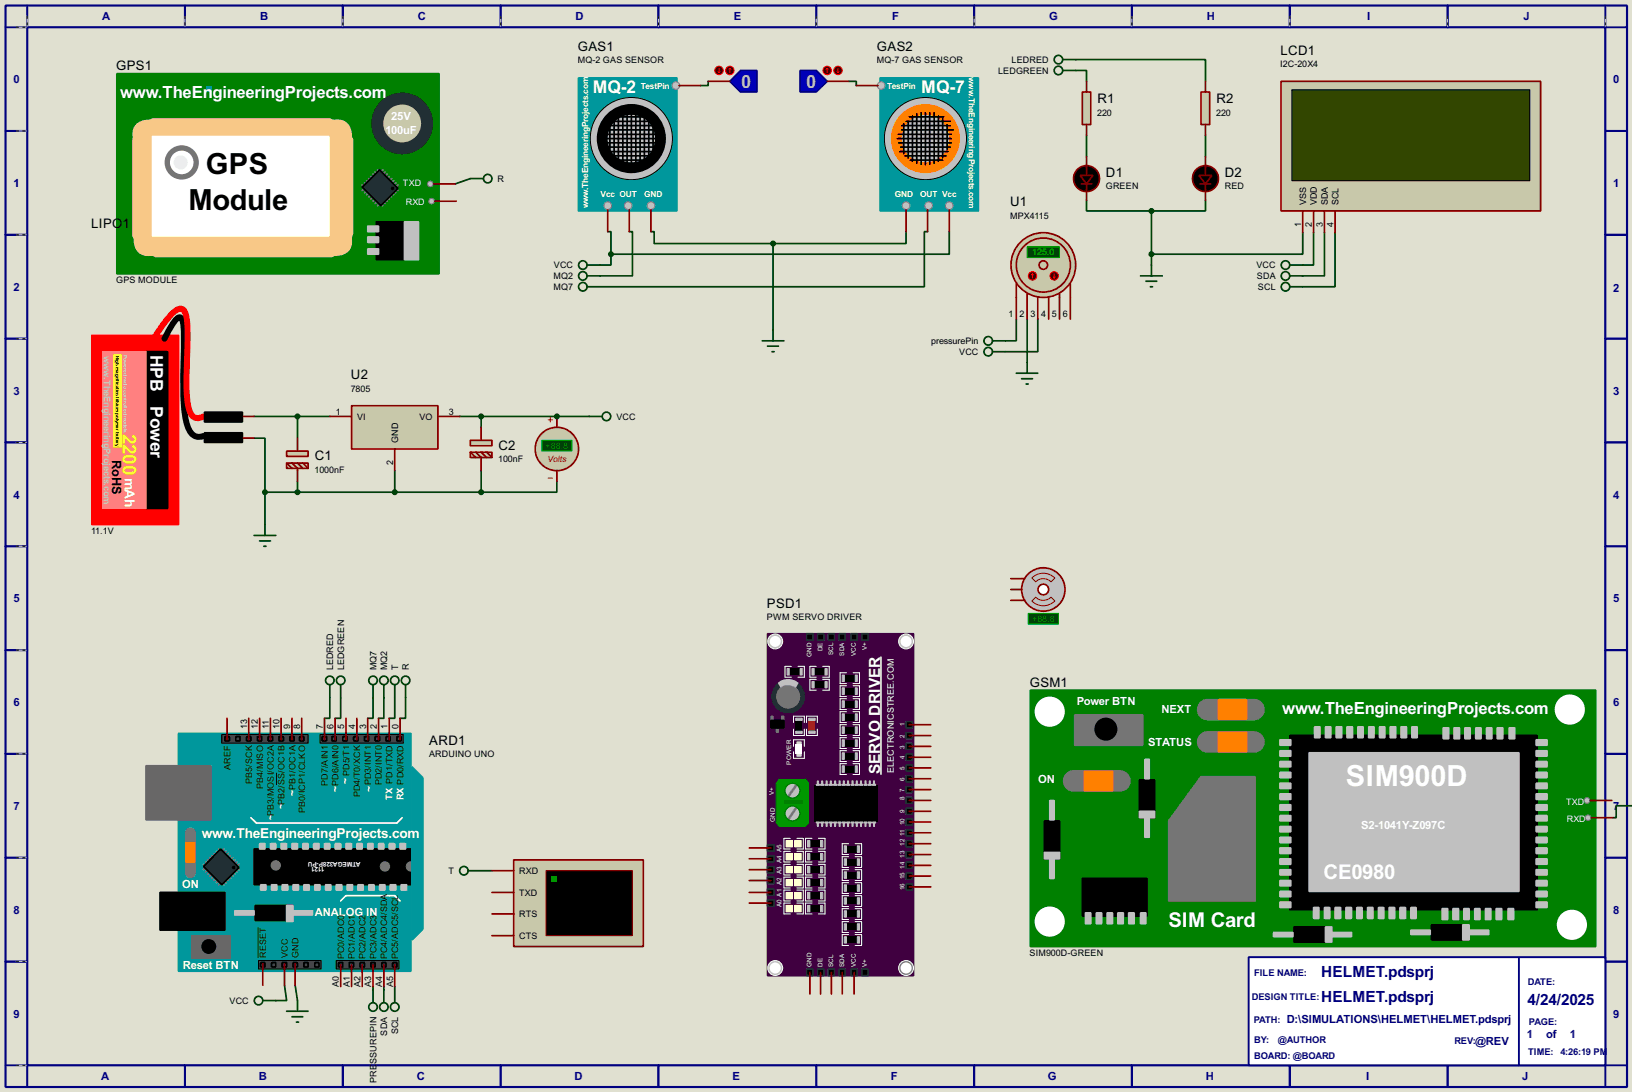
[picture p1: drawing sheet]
<svg xmlns="http://www.w3.org/2000/svg" width="383mm" height="256mm" viewBox="0 0 383 256" stroke-linecap="round" stroke-linejoin="round" font-family="sans-serif">
<defs><g id="words">
<g font-size="7.7">
<text x="48.4" y="40.8">GPS</text>
<text x="44.3" y="49.4">Module</text>
</g>
<text font-size="7.7" fill="#fff" x="316.2" y="184.6">SIM900D</text>
<g font-size="5.4" fill="#fff">
<text x="311" y="206.5">CE0980</text>
<text x="274.5" y="217.7">SIM Card</text>
</g>
<text font-size="5" fill="#ff0" x="28.9" y="101.9" transform="rotate(90 28.9 101.9)">2200</text>
<g font-size="4.8" fill="#c0c0c0">
<text x="174.2" y="20.7">0</text>
<text x="189.4" y="20.7">0</text>
</g>
<g font-size="4.6" fill="#fff">
<text x="139.3" y="21.9">MQ-2</text>
<text x="216.5" y="21.9">MQ-7</text>
<text x="35.4" y="83.3" transform="rotate(90 35.4 83.3)">HPB</text>
<text x="35.4" y="95.4" transform="rotate(90 35.4 95.4)">Power</text>
</g>
<g font-size="4.4" fill="#fff">
<text x="28.3" y="23">www.TheEngineeringProjects.com</text>
<text x="301.3" y="167.8">www.TheEngineeringProjects.com</text>
</g>
<text font-size="4.1" fill="#fff" x="206.9" y="181.9" transform="rotate(-90 206.9 181.9)">SERVO DRIVER</text>
<g font-size="4.1" fill="#000080">
<text x="310.5" y="229.5">HELMET.pdsprj</text>
<text x="310.5" y="235.4">HELMET.pdsprj</text>
<text x="359" y="236.1">4/24/2025</text>
</g>
<g font-size="3.6" fill="#fff">
<text x="29.4" y="112.2" transform="rotate(90 29.4 112.2)">mAh</text>
<text x="47.4" y="196.8">www.TheEngineeringProjects.com</text>
</g>
<g font-size="3.5">
<text x="135.8" y="12">GAS1</text>
<text x="206.1" y="12">GAS2</text>
<text x="27.3" y="16.5">GPS1</text>
<text x="300.9" y="12.9">LCD1</text>
<text x="257.9" y="24.3">R1</text>
<text x="285.8" y="24.3">R2</text>
<text x="259.9" y="41.6">D1</text>
<text x="287.8" y="41.6">D2</text>
<text x="21.5" y="53.6">LIPO1</text>
<text x="237.4" y="48.5">U1</text>
<text x="82.5" y="89.1">U2</text>
<text x="117.1" y="105.6">C2</text>
<text x="74" y="108.2">C1</text>
<text x="180.2" y="142.7">PSD1</text>
<text x="242" y="161.3">GSM1</text>
<text x="100.9" y="175">ARD1</text>
</g>
<text font-size="3.4" x="26.4" y="108" transform="rotate(90 26.4 108)">RoHS</text>
<g font-size="3" fill="#000080">
<text x="24" y="4.6">A</text>
<text x="61.1" y="4.6">B</text>
<text x="98.2" y="4.6">C</text>
<text x="135.2" y="4.6">D</text>
<text x="172.4" y="4.6">E</text>
<text x="209.6" y="4.6">F</text>
<text x="246.5" y="4.6">G</text>
<text x="283.6" y="4.6">H</text>
<text x="321.2" y="4.6">I</text>
<text x="358" y="4.6">J</text>
<text x="3.2" y="19.5">0</text>
<text x="379.1" y="19.5">0</text>
<text x="3.2" y="44">1</text>
<text x="379.1" y="44">1</text>
<text x="3.2" y="68.4">2</text>
<text x="379.1" y="68.6">2</text>
<text x="3.2" y="92.7">3</text>
<text x="379.1" y="92.7">3</text>
<text x="3.2" y="117.1">4</text>
<text x="379.1" y="117.1">4</text>
<text x="3.2" y="141.5">5</text>
<text x="379.1" y="141.5">5</text>
<text x="3.2" y="165.9">6</text>
<text x="379.1" y="165.9">6</text>
<text x="3.2" y="190.3">7</text>
<text x="379.1" y="190.3">7</text>
<text x="3.2" y="214.7">8</text>
<text x="379.1" y="214.7">8</text>
<text x="3.2" y="239.1">9</text>
<text x="379.1" y="239.1">9</text>
<text x="302.3" y="240.4">D:\SIMULATIONS\HELMET\HELMET.pdsprj</text>
<text x="346.7" y="245.5">@REV</text>
<text x="358.8" y="243.9">1</text>
<text x="363.3" y="243.9">of</text>
<text x="368.9" y="243.9">1</text>
<text x="23.8" y="253.8">A</text>
<text x="60.8" y="253.8">B</text>
<text x="97.9" y="253.8">C</text>
<text x="135" y="253.8">D</text>
<text x="172.1" y="253.8">E</text>
<text x="209.3" y="253.8">F</text>
<text x="246.2" y="253.8">G</text>
<text x="283.3" y="253.8">H</text>
<text x="321" y="253.8">I</text>
<text x="357.7" y="253.8">J</text>
</g>
<g font-size="3" fill="#fff">
<text x="92" y="28.2">25V</text>
<text x="90.6" y="31.5">100uF</text>
<text x="253" y="165.6">Power BTN</text>
<text x="272.9" y="167.4">NEXT</text>
<text x="269.8" y="175.3">STATUS</text>
<text x="243.9" y="183.9">ON</text>
<text x="319.8" y="194.6">S2-1041Y-Z097C</text>
<text x="42.8" y="208.6">ON</text>
<text x="74" y="215.2">ANALOG IN</text>
<text x="43" y="227.6">Reset BTN</text>
</g>
<g font-size="2.7" fill="#fff">
<text x="79.6" y="185.9" transform="rotate(-90 79.6 185.9)">~</text>
<text x="81.9" y="184.1" transform="rotate(-90 81.9 184.1)">~</text>
<text x="87.5" y="185.9" transform="rotate(-90 87.5 185.9)">~</text>
<text x="66.9" y="190" transform="rotate(-90 66.9 190)">~</text>
<text x="69.5" y="186.9" transform="rotate(-90 69.5 186.9)">~</text>
<text x="64.4" y="192.5" transform="rotate(-90 64.4 192.5)">~</text>
</g>
<g font-size="2.5" fill="#c0c0c0">
<text x="24.4" y="83.7" transform="rotate(90 24.4 83.7)">w</text>
<text x="24.4" y="88.5" transform="rotate(90 24.4 88.5)">.TheEngineeringProjects.com</text>
</g>
<g font-size="2.5" fill="#fff">
<text x="92.3" y="187.8" transform="rotate(-90 92.3 187.8)">TX PD1/TXD</text>
<text x="94.8" y="187.9" transform="rotate(-90 94.8 187.9)">RX PD0/RXD</text>
</g>
<g font-size="2.5" fill="#000080">
<text x="294.7" y="229.3">FILE NAME:</text>
<text x="359" y="231.3">DATE:</text>
<text x="294.1" y="234.9">DESIGN TITLE:</text>
<text x="294.6" y="240.2">PATH:</text>
<text x="294.7" y="245">BY:</text>
<text x="300.3" y="245">@AUTHOR</text>
<text x="341.7" y="245.3">REV:</text>
<text x="359.2" y="240.7">PAGE:</text>
<text x="294.7" y="248.7">BOARD: @BOARD</text>
<text x="359" y="247.8">TIME: 4:26:19 PM</text>
</g>
<g font-size="2.4">
<text x="135.7" y="14.9">MQ-2 GAS SENSOR</text>
<text x="206" y="14.9">MQ-7 GAS SENSOR</text>
<text x="234.5" y="17.3">LEDGREEN</text>
<text x="237.7" y="14.8">LEDRED</text>
<text x="300.8" y="15.8">I2C-20X4</text>
<text x="257.8" y="27.2">220</text>
<text x="285.8" y="27.2">220</text>
<text x="116.9" y="42.7">R</text>
<text x="259.8" y="44.5">GREEN</text>
<text x="287.8" y="44.5">RED</text>
<text x="237.3" y="51.4">MPX4115</text>
<text x="305.7" y="53.3" transform="rotate(-90 305.7 53.3)">1</text>
<text x="306.9" y="48.3" transform="rotate(-90 306.9 48.3)">VSS</text>
<text x="308.3" y="53.3" transform="rotate(-90 308.3 53.3)">2</text>
<text x="309.5" y="48.3" transform="rotate(-90 309.5 48.3)">VDD</text>
<text x="310.8" y="53.2" transform="rotate(-90 310.8 53.2)">3</text>
<text x="312" y="48.3" transform="rotate(-90 312 48.3)">SDA</text>
<text x="313.3" y="53.3" transform="rotate(-90 313.3 53.3)">4</text>
<text x="314.5" y="48.3" transform="rotate(-90 314.5 48.3)">SCL</text>
<text x="130" y="65.6">MQ2</text>
<text x="130.1" y="63.1">VCC</text>
<text x="295.2" y="63.1">VCC</text>
<text x="295.3" y="65.6">SDA</text>
<text x="27.3" y="66.5">GPS MODULE</text>
<text x="130" y="68.1">MQ7</text>
<text x="295.6" y="68.1">SCL</text>
<text x="237" y="74.4">1</text>
<text x="239.6" y="74.4">2</text>
<text x="242.1" y="74.4">3</text>
<text x="244.7" y="74.4">4</text>
<text x="247.2" y="74.4">5</text>
<text x="249.7" y="74.4">6</text>
<text x="218.8" y="80.8">pressurePin</text>
<text x="225.4" y="83.4">VCC</text>
<text x="82.4" y="92">7805</text>
<text x="78.9" y="97.4">1</text>
<text x="83.9" y="98.6">VI</text>
<text x="98.5" y="98.6">VO</text>
<text x="105.5" y="97.4">3</text>
<text x="144.8" y="98.6">VCC</text>
<text x="93.6" y="104.1" transform="rotate(-90 93.6 104.1)">GND</text>
<text x="73.9" y="111.1">1000nF</text>
<text x="92.4" y="109.2" transform="rotate(-90 92.4 109.2)">2</text>
<text x="117.1" y="108.5">100nF</text>
<text x="21.4" y="125.4">11.1V</text>
<text x="180.2" y="145.6">PWM SERVO DRIVER</text>
<text x="78.3" y="157.5" transform="rotate(-90 78.3 157.5)">LEDRED</text>
<text x="80.9" y="157.5" transform="rotate(-90 80.9 157.5)">LEDGREEN</text>
<text x="88.5" y="157.5" transform="rotate(-90 88.5 157.5)">MQ7</text>
<text x="91" y="157.5" transform="rotate(-90 91 157.5)">MQ2</text>
<text x="93.6" y="157.5" transform="rotate(-90 93.6 157.5)">T</text>
<text x="96.1" y="157.5" transform="rotate(-90 96.1 157.5)">R</text>
<text x="58.1" y="171.3" transform="rotate(-90 58.1 171.3)">13</text>
<text x="60.6" y="171.3" transform="rotate(-90 60.6 171.3)">12</text>
<text x="63.2" y="171.3" transform="rotate(-90 63.2 171.3)">11</text>
<text x="65.7" y="171.3" transform="rotate(-90 65.7 171.3)">10</text>
<text x="68.2" y="171.3" transform="rotate(-90 68.2 171.3)">9</text>
<text x="70.5" y="171.3" transform="rotate(-90 70.5 171.3)">8</text>
<text x="75.9" y="171.3" transform="rotate(-90 75.9 171.3)">7</text>
<text x="78.4" y="171.3" transform="rotate(-90 78.4 171.3)">6</text>
<text x="80.9" y="171.3" transform="rotate(-90 80.9 171.3)">5</text>
<text x="83.5" y="171.3" transform="rotate(-90 83.5 171.3)">4</text>
<text x="86" y="171.3" transform="rotate(-90 86 171.3)">3</text>
<text x="88.6" y="171.3" transform="rotate(-90 88.6 171.3)">2</text>
<text x="91.1" y="171.3" transform="rotate(-90 91.1 171.3)">1</text>
<text x="93.6" y="171.3" transform="rotate(-90 93.6 171.3)">0</text>
<text x="100.8" y="177.9">ARDUINO UNO</text>
<text x="54.2" y="180.8" transform="rotate(-90 54.2 180.8)">AREF</text>
<text x="59.2" y="184.1" transform="rotate(-90 59.2 184.1)">PB5/SCK</text>
<text x="61.8" y="185.3" transform="rotate(-90 61.8 185.3)">PB4/MISO</text>
<text x="69.4" y="185.5" transform="rotate(-90 69.4 185.5)">PB1/OC1A</text>
<text x="77.1" y="184.6" transform="rotate(-90 77.1 184.6)">PD7/AIN1</text>
<text x="79.6" y="184.6" transform="rotate(-90 79.6 184.6)">PD6/AIN0</text>
<text x="82.1" y="182.3" transform="rotate(-90 82.1 182.3)">PD5/T1</text>
<text x="87.2" y="184.5" transform="rotate(-90 87.2 184.5)">PD3/INT1</text>
<text x="89.7" y="184.5" transform="rotate(-90 89.7 184.5)">PD2/INT0</text>
<text x="64.4" y="191.7" transform="rotate(-90 64.4 191.7)">PB3/MOSI/OC2A</text>
<text x="66.9" y="189" transform="rotate(-90 66.9 189)">PB2/SS/OC1B</text>
<text x="71.7" y="191" transform="rotate(-90 71.7 191)">PB0/ICP1/CLKO</text>
<text x="84.7" y="187.3" transform="rotate(-90 84.7 187.3)">PD4/T0/XCK</text>
<text x="105.4" y="205.3">T</text>
<text x="122" y="205.3">RXD</text>
<text x="122" y="215.5">RTS</text>
<text x="122" y="210.4">TXD</text>
<text x="122" y="220.6">CTS</text>
<text x="62.5" y="225" transform="rotate(-90 62.5 225)">RESET</text>
<text x="67.6" y="225" transform="rotate(-90 67.6 225)">VCC</text>
<text x="70.1" y="225" transform="rotate(-90 70.1 225)">GND</text>
<text x="80.8" y="225.3" transform="rotate(-90 80.8 225.3)">PC0/ADC0</text>
<text x="83.4" y="225.3" transform="rotate(-90 83.4 225.3)">PC1/ADC1</text>
<text x="85.9" y="225.3" transform="rotate(-90 85.9 225.3)">PC2/ADC2</text>
<text x="88.4" y="225.3" transform="rotate(-90 88.4 225.3)">PC3/ADC3</text>
<text x="91" y="225.3" transform="rotate(-90 91 225.3)">PC4/ADC4/SDA</text>
<text x="93.5" y="225.3" transform="rotate(-90 93.5 225.3)">PC5/ADC5/SCL</text>
<text x="241.9" y="224.5">SIM900D-GREEN</text>
<text x="79.6" y="231.7" transform="rotate(-90 79.6 231.7)">A0</text>
<text x="82.2" y="231.7" transform="rotate(-90 82.2 231.7)">A1</text>
<text x="84.7" y="231.7" transform="rotate(-90 84.7 231.7)">A2</text>
<text x="87.2" y="231.7" transform="rotate(-90 87.2 231.7)">A3</text>
<text x="89.8" y="231.7" transform="rotate(-90 89.8 231.7)">A4</text>
<text x="92.3" y="231.7" transform="rotate(-90 92.3 231.7)">A5</text>
<text x="53.9" y="235.8">VCC</text>
<text x="91" y="243.2" transform="rotate(-90 91 243.2)">SDA</text>
<text x="93.5" y="243" transform="rotate(-90 93.5 243)">SCL</text>
<text x="88.5" y="249.9" transform="rotate(-90 88.5 249.9)">SSUREPIN</text>
<text x="88.5" y="254.3" transform="rotate(-90 88.5 254.3)">PRE</text>
</g>
<g font-size="2.4" fill="#fff">
<text x="94.7" y="43.7">TXD</text>
<text x="95.3" y="48">RXD</text>
<text x="210.1" y="181.6" transform="rotate(-90 210.1 181.6)">ELECTRONICSTREE.COM</text>
<text x="368" y="189.1">TXD</text>
<text x="368.1" y="193.1">RXD</text>
</g>
<text font-size="2.4" fill="#0f0" x="242.6" y="60">125.0</text>
<g font-size="2.4" fill="#008000">
<text x="128.2" y="105.5">+88.8</text>
<text x="242.5" y="146.1">+88.8</text>
</g>
<text font-size="2.3" fill="#800000" x="128.7" y="108.6">Volts</text>
<g font-size="2.2" fill="#fff">
<text x="150.6" y="20.8">TestPin</text>
<text x="208.5" y="20.8">TestPin</text>
<text x="227.7" y="18.2" transform="rotate(90 227.7 18.2)">w</text>
<text x="227.7" y="22.5" transform="rotate(90 227.7 22.5)">.TheEngineeringProjects.com</text>
<text x="138.2" y="44.6" transform="rotate(-90 138.2 44.6)">.TheEngineeringProjects.com</text>
<text x="141.1" y="46.2">Vcc OUT</text>
<text x="151.3" y="46.2">GND</text>
<text x="210.2" y="46.2">GND</text>
<text x="216.2" y="46.2">OUT Vcc</text>
<text x="138.2" y="49" transform="rotate(-90 138.2 49)">w</text>
</g>
<g font-size="1.7" fill="#fff">
<text x="190.7" y="154.3" transform="rotate(-90 190.7 154.3)">GND</text>
<text x="193.3" y="153" transform="rotate(-90 193.3 153)">DE</text>
<text x="195.8" y="153.8" transform="rotate(-90 195.8 153.8)">SCL</text>
<text x="198.4" y="154" transform="rotate(-90 198.4 154)">SDA</text>
<text x="201.1" y="154.1" transform="rotate(-90 201.1 154.1)">VCC</text>
<text x="203.7" y="152.7" transform="rotate(-90 203.7 152.7)">V+</text>
<text x="212.6" y="173.2" transform="rotate(-90 212.6 173.2)">2</text>
<text x="212.6" y="170.4" transform="rotate(-90 212.6 170.4)">1</text>
<text x="185.9" y="179.6" transform="rotate(-90 185.9 179.6)">POWER</text>
<text x="212.6" y="178.3" transform="rotate(-90 212.6 178.3)">4</text>
<text x="212.6" y="175.8" transform="rotate(-90 212.6 175.8)">3</text>
<text x="212.6" y="183.4" transform="rotate(-90 212.6 183.4)">6</text>
<text x="212.6" y="180.9" transform="rotate(-90 212.6 180.9)">5</text>
<text x="212.6" y="185.9" transform="rotate(-90 212.6 185.9)">7</text>
<text x="181.8" y="186.7" transform="rotate(-90 181.8 186.7)">V+</text>
<text x="212.6" y="191" transform="rotate(-90 212.6 191)">9</text>
<text x="212.6" y="188" transform="rotate(-90 212.6 188)">8</text>
<text x="182.1" y="193" transform="rotate(-90 182.1 193)">GND</text>
<text x="212.6" y="196.4" transform="rotate(-90 212.6 196.4)">11</text>
<text x="212.6" y="193.8" transform="rotate(-90 212.6 193.8)">10</text>
<text x="76.3" y="203.7" transform="rotate(-180 76.3 203.7)">1121</text>
<text x="84.7" y="202.4" transform="rotate(-180 84.7 202.4)">ATMEGA328P-PU</text>
<text x="212.5" y="201.4" transform="rotate(-90 212.5 201.4)">13</text>
<text x="212.6" y="198.6" transform="rotate(-90 212.6 198.6)">12</text>
<text x="212.6" y="209.1" transform="rotate(-90 212.6 209.1)">16</text>
<text x="212.6" y="206.5" transform="rotate(-90 212.6 206.5)">15</text>
<text x="212.6" y="204" transform="rotate(-90 212.6 204)">14</text>
<text x="183.6" y="213.1" transform="rotate(-90 183.6 213.1)">A0 A1 A2 A3 A4 A5</text>
<text x="190.7" y="227.1" transform="rotate(-90 190.7 227.1)">GND</text>
<text x="193.3" y="227.1" transform="rotate(-90 193.3 227.1)">DE</text>
<text x="195.8" y="227.1" transform="rotate(-90 195.8 227.1)">SCL</text>
<text x="198.3" y="227.1" transform="rotate(-90 198.3 227.1)">SDA</text>
<text x="201.1" y="227.1" transform="rotate(-90 201.1 227.1)">VCC</text>
<text x="203.7" y="227.1" transform="rotate(-90 203.7 227.1)">V+</text>
</g>
<text font-size="1.4" fill="#dadada" x="29" y="83.3" transform="rotate(90 29 83.3)">Powered radio controlled models</text>
<text font-size="1.2" x="27.3" y="83.7" transform="rotate(90 27.3 83.7)">High magnification lithium polymer battery</text>
</g></defs>
<path d="M0 0h383.5v256.5h-383.5z" fill="#e0e0d0"/>
<path d="M1.3 1.3h381v254h-381zM6.4 6.4h370.8v243.8h-370.8z" fill="none" stroke="#000080" stroke-width=".5"/>
<g fill="none" stroke="#000080" stroke-width=".45">
<path d="M6.4 1.3v5.1h-5.1M43.5 1.3v5.1M80.6 1.3v5.1M117.7 1.3v5.1M154.7 1.3v5.1M191.8 1.3v5.1M228.9 1.3v5.1M266 1.3v5.1M303.1 1.3v5.1M340.2 1.3v5.1M377.2 1.3v5.1h5.1M1.3 30.8h5.1"/>
<path d="M377.2 30.8h5.1M1.3 55.2h5.1M377.2 55.2h5.1M1.3 79.6h5.1M377.2 79.6h5.1M1.3 103.9h5.1M377.2 103.9h5.1M1.3 128.3h5.1M377.2 128.3h5.1M1.3 152.7h5.1M377.2 152.7h5.1M1.3 177.1h5.1"/>
<path d="M377.2 177.1h5.1M1.3 201.5h5.1M377.2 201.5h5.1M1.3 225.9h5.1M377.2 225.9h5.1M1.3 250.2h5.1v5.1M43.5 250.2v5.1M80.6 250.2v5.1M117.7 250.2v5.1M154.7 250.2v5.1M191.8 250.2v5.1M228.9 250.2v5.1"/>
<path d="M266 250.2v5.1M303.1 250.2v5.1M340.2 250.2v5.1M382.3 250.2h-5.1v5.1"/>
</g>
<g fill="none" stroke="#e0e0d0" stroke-width=".23">
<path d="M3.9 6.4h2.3M6.4 3.9v2.3M43.5 3.9v2.3M80.6 3.9v2.3M117.7 3.9v2.3M154.7 3.9v2.3M191.8 3.9v2.3M228.9 3.9v2.3M266 3.9v2.3M303.1 3.9v2.3M340.2 3.9v2.3M377.2 3.9v2.3"/>
<path d="M3.9 30.8h2.3M3.9 55.2h2.3M3.9 79.6h2.3M3.9 103.9h2.3M3.9 128.3h2.3M3.9 152.7h2.3M3.9 177.1h2.3M3.9 201.5h2.3M3.9 225.9h2.3M3.9 250.2h2.3"/>
</g>
<g fill="none" stroke="#000" stroke-width=".23" stroke-dasharray=".5 1">
<path d="M3.9 6.4h2.3M6.4 3.9v2.3M43.5 3.9v2.3M80.6 3.9v2.3M117.7 3.9v2.3M154.7 3.9v2.3M191.8 3.9v2.3M228.9 3.9v2.3M266 3.9v2.3M303.1 3.9v2.3M340.2 3.9v2.3M377.2 3.9v2.3"/>
<path d="M3.9 30.8h2.3M3.9 55.2h2.3M3.9 79.6h2.3M3.9 103.9h2.3M3.9 128.3h2.3M3.9 152.7h2.3M3.9 177.1h2.3M3.9 201.5h2.3M3.9 225.9h2.3M3.9 250.2h2.3"/>
</g>
<path d="M293.4 224.8h83.8v25.4h-83.8z" fill="#fff" stroke="#000080" stroke-width=".45"/>
<path d="M356.9 224.8v25.4" fill="none" stroke="#000080" stroke-width=".45"/>
<g fill="none" stroke="#004000" stroke-width=".4">
<path d="M166.4 19.1v1h-1.8M199.4 19.1h1.8v1M252.8 16.6h2.5v2.5M252.8 14h30.5v5.1M255.3 31.8v5.1M283.3 31.8v5.1M110.5 42l-3.5 1.2M142.8 54.4h.8v5.3M143.6 59.7v2.6h-2.6M147.9 54.4h.7v10.4h-7.6M153 54.4h.7v2.8h28M181.7 57.2v20.3"/>
<path d="M212.9 54.4v2.8h-31.2M218 54.4h-.8v13h-76.2M223.1 54.4v5.3h-79.5M255.3 47v2.6h15.3M270.6 49.6v12.7M283.3 47v2.6h-12.7M306.1 54.7v5h-35.5M308.7 54.7v7.6h-2.6M311.2 54.7v10.1h-5.1M313.7 54.7v12.7h-7.6M238.8 75v5.1h-2.5M241.4 75v10.1"/>
<path d="M243.9 75v7.6h-7.6M59.7 97.8h17.8M69.9 97.8v5.1M130.9 97.8h7.6M59.7 102.9h2.6v12.7M62.3 115.6v7.6M69.9 113.1v2.5M92.8 110.5v5.1h-30.5M87.7 163.9v4.8h-1.3M90.2 163.9v4.8h-1.2M92.8 163.9v4.8h-1.3M95.3 163.9v4.8h-1.3"/>
<path d="M382.3 189.3h-2.5v2.8h-.8M113.1 204.5h2.5M87.7 231.7v.8M90.2 231.7v.8M92.8 231.7v.8"/>
</g>
<circle cx="130.9" cy="97.8" r=".2" fill="#004000"/>
<path d="M108 97.8h22.9M113.1 97.8v2.6M92.8 115.6h20.3M113.1 110.5v5.1M130.9 113.1v2.5h-17.8M77.5 163.9v4.8h-1.2M80.1 163.9v4.8h-1.3M66.9 231.4l.5 3.6h-2.6M69.4 231.4l.5 3.6" fill="none" stroke="#004000" stroke-width=".4"/>
<path d="M301 19.1h61v30.5h-61z" fill="#c8c8aa" stroke="#800000" stroke-width=".4"/>
<path d="M303.6 21.1h55.9v21.4h-55.9z" fill="#324600" stroke="#000" stroke-width=".25"/>
<path d="M306.1 49.6v5.1M308.7 49.6v5.1M311.2 49.6v5.1M313.7 49.6v5.1" fill="none" stroke="#800000" stroke-width=".4"/>
<path d="M42 172.3h54.6v55.8h-54.6z" fill="#00979c" stroke="#00979c" stroke-width=".4"/>
<g fill="#686767" stroke="#686767" stroke-width=".4">
<path d="M34.3 179.9h15.3v12.7h-15.3z"/>
<path d="M45 219.8h9.2v5.3h-9.2z"/>
</g>
<path d="M59.7 199.4h36.9v8.4h-36.9zM37.6 209.6h15.3v8.9h-15.3zM60 212.7h8.9v3.5h-8.9z" fill="#000" stroke="#000" stroke-width=".4"/>
<path d="M59 192.1l1.3 1.2h33l1.2-1.2M80.1 211.6l1.2-1.2h11.5l1.2 1.2" fill="none" stroke="#fff" stroke-width=".4"/>
<g fill="#c0c0c0" stroke="#c0c0c0" stroke-width=".4">
<path d="M61 198.2h1.3v1.2h-1.3z"/>
<path d="M63.6 198.2h1.2v1.2h-1.2z"/>
<path d="M66.1 198.2h1.3v1.2h-1.3z"/>
<path d="M68.6 198.2h1.3v1.2h-1.3z"/>
<path d="M71.2 198.2h1.2v1.2h-1.2z"/>
<path d="M73.7 198.2h1.3v1.2h-1.3z"/>
<path d="M76.3 198.2h1.2v1.2h-1.2z"/>
<path d="M78.8 198.2h1.3v1.2h-1.3z"/>
<path d="M81.3 198.2h1.3v1.2h-1.3z"/>
<path d="M83.9 198.2h1.2v1.2h-1.2z"/>
<path d="M86.4 198.2h1.3v1.2h-1.3z"/>
<path d="M89 198.2h1.2v1.2h-1.2z"/>
<path d="M91.5 198.2h1.3v1.2h-1.3z"/>
<path d="M94 198.2h1.3v1.2h-1.3z"/>
<path d="M61.3 207.8h1.2v1.3h-1.2z"/>
<path d="M63.8 207.8h1.3v1.3h-1.3z"/>
<path d="M66.3 207.8h1.3v1.3h-1.3z"/>
<path d="M68.9 207.8h1.3v1.3h-1.3z"/>
<path d="M71.4 207.8h1.3v1.3h-1.3z"/>
<path d="M74 207.8h1.2v1.3h-1.2z"/>
<path d="M76.5 207.8h1.3v1.3h-1.3z"/>
<path d="M79 207.8h1.3v1.3h-1.3z"/>
<path d="M81.6 207.8h1.3v1.3h-1.3z"/>
<path d="M84.1 207.8h1.3v1.3h-1.3z"/>
<path d="M86.7 207.8h1.2v1.3h-1.2z"/>
<path d="M89.2 207.8h1.3v1.3h-1.3z"/>
<path d="M91.7 207.8h1.3v1.3h-1.3z"/>
<path d="M94.3 207.8h1.3v1.3h-1.3z"/>
<path d="M67.4 212.7h1.5v3.8h-1.5z"/>
<path d="M55.2 213.9h4.5v1h-4.5z"/>
<path d="M68.9 213.9h4.6v1h-4.6z"/>
</g>
<circle cx="49" cy="222.3" r="1.55" fill="#000" stroke="#000" stroke-width=".4"/>
<path d="M44.8 195.6v9.4" fill="none" stroke="#757575" stroke-width="2.6"/>
<path d="M43.7 197.9h2.1v4.6h-2.1z" fill="#ff8000" stroke="#ff8000" stroke-width=".4"/>
<g fill="none" stroke="#808080" stroke-width=".45">
<path d="M50.9 200l.5 .5M51.4 199.4l.5 .6M52.6 199.4l-.5 .6M53.1 200l-.5 .5M47.8 203l.5 .5M48.3 203.8l-.5 .5M48.3 202.5l.5 .5M48.8 204.3l-.5 .5M48.8 202l.5 .5M49.3 204.8l-.5 .5M49.3 201.5l.5 .5M49.8 205.3l-.5 .5"/>
<path d="M49.8 201l.5 .5M50.3 205.8l-.5 .5M50.3 200.5l.6 .5M50.9 206.3l-.6 .5M51.4 206.8l-.5 .5M51.9 207.3l-.5 .5M52.1 207.3l.5 .5M52.6 206.8l.5 .5M53.1 206.3l.5 .5M53.6 200.5l-.5 .5M53.6 205.8l.6 .5M54.2 201l-.6 .5"/>
<path d="M54.2 205.3l.5 .5M54.7 201.5l-.5 .5M54.7 204.8l.5 .5M55.2 202l-.5 .5M55.2 204.3l.5 .5M55.7 202.5l-.5 .5M55.7 203.8l.5 .5M56.2 203l-.5 .5"/>
</g>
<path d="M51.9 199.4l4.3 4.4-4.1 4-4.3-4.3z" fill-rule="evenodd" fill="#2c2c2c" stroke="#000" stroke-width=".4"/>
<circle cx="54.9" cy="203.8" r=".3" fill="#000" stroke="#000" stroke-width=".23"/>
<path d="M52.1 172.5h20.3v2.1h-20.3z" fill="#464646" stroke="#000" stroke-width=".25"/>
<circle cx="90.4" cy="203.5" r="1.1" fill="#757575" stroke="#757575" stroke-width=".23"/>
<g fill="#464646" stroke="#000" stroke-width=".4">
<path d="M52.9 173h1v1h-1z"/>
<path d="M58 173h1v1h-1z"/>
<path d="M60.5 173h1v1h-1z"/>
<path d="M63 173h1.1v1h-1.1z"/>
<path d="M65.6 173h1v1h-1z"/>
<path d="M68.1 173h1v1h-1z"/>
<path d="M55.4 173h1v1h-1z"/>
<path d="M70.4 173h1v1h-1z"/>
</g>
<g fill="#757575" stroke="#757575" stroke-width=".23">
<circle cx="64.8" cy="203.3" r="1.1"/>
<circle cx="96.5" cy="203.5" r="1.1"/>
</g>
<path d="M96.8 180.1l2.6 2.6v35.5l-2.6 2.6z" fill-rule="evenodd" fill="#00979c" stroke="#00979c" stroke-width=".4"/>
<g fill="#464646" stroke="#000" stroke-width=".25">
<path d="M60.8 225.6h14.7v2h-14.7z"/>
<path d="M75.2 172.5h19.6v2.1h-19.6z"/>
<path d="M79 225.6h14.8v2h-14.8z"/>
</g>
<g fill="#464646" stroke="#000" stroke-width=".4">
<path d="M63.8 226.1h1v1h-1z"/>
<path d="M68.9 226.1h1v1h-1z"/>
<path d="M74 226.1h1v1h-1z"/>
<path d="M71.4 226.1h1v1h-1z"/>
<path d="M66.3 226.1h1.1v1h-1.1z"/>
<path d="M61.3 226.1h1v1h-1z"/>
<path d="M75.7 173h1.1v1h-1.1z"/>
<path d="M78 173h1v1h-1z"/>
<path d="M80.6 173h1v1h-1z"/>
<path d="M83.1 173h1v1h-1z"/>
<path d="M85.7 173h1v1h-1z"/>
<path d="M88.2 173h1v1h-1z"/>
<path d="M90.7 173h1v1h-1z"/>
<path d="M93.3 173h1v1h-1z"/>
<path d="M79.6 226.1h1v1h-1z"/>
<path d="M82.1 226.1h1v1h-1z"/>
<path d="M84.6 226.1h1.1v1h-1.1z"/>
<path d="M87.2 226.1h1v1h-1z"/>
<path d="M89.7 226.1h1v1h-1z"/>
<path d="M92.3 226.1h1v1h-1z"/>
</g>
<g fill="none" stroke="#800000" stroke-width=".4">
<path d="M53.4 168.7v5.1M58.5 168.7v5.1M61 168.7v5.1M63.6 168.7v5.1M66.1 168.7v5.1M68.6 168.7v5.1M70.9 168.7v5.1M76.3 168.7v5.1M78.8 168.7v5.1M81.3 168.7v5.1M83.9 168.7v5.1M86.4 168.7v5.1"/>
<path d="M89 168.7v5.1M91.5 168.7v5.1M94 168.7v5.1M61.8 226.4v5M66.9 226.4v5M69.4 226.4v5M80.1 226.6v5.1M82.6 226.6v5.1M85.1 226.6v5.1M87.7 226.6v5.1M90.2 226.6v5.1M92.8 226.6v5.1"/>
</g>
<path d="M65 181.5v2.9M60.7 217.8v7.3" fill="none" stroke="#000" stroke-width=".23"/>
<path d="M27.5 17.3h75.7v47h-75.7z" fill="#008000" stroke="#008000" stroke-width=".4"/>
<path d="M31.3 28h51.6v32.3h-51.6z" fill="#f8c887" stroke="#f8c887" stroke-width=".4"/>
<path d="M35.9 32.1h41.4v23.3h-41.4z" fill="#fff" stroke="#fff" stroke-width=".4"/>
<path d="M48.6 20.4h1.2v1.2h-1.2z" fill="#00979c"/>
<g fill="#c0c0c0" stroke="#808080" stroke-width=".25">
<circle cx="101.1" cy="43.2" r=".65"/>
<circle cx="101.4" cy="47.3" r=".65"/>
</g>
<path d="M34.9 26.7a4.8 4.8 0 0 0-5.1 5.6M78.5 26.7a4.8 4.8 0 0 1 5.6 5.1M30 56.4a4.8 4.8 0 0 0 5.6 5.1M84.1 55.9a4.8 4.8 0 0 1-5.1 5.6" fill="none" stroke="#008000" stroke-width="2.8"/>
<circle cx="42.7" cy="38.2" r="3.4" fill="none" stroke="#757575" stroke-width="1.3"/>
<circle cx="42.4" cy="38.2" r="1.45" fill="#e3fcdc" stroke="#e3fcdc" stroke-width=".4"/>
<circle cx="94.5" cy="29" r="5.9" fill="#c8c8aa" stroke="#2c2c2c" stroke-width="2.8"/>
<g fill="none" stroke="#808080" stroke-width=".45">
<path d="M88.7 39.9l.5 .5M90 39.9l-.5 .5M85.1 43.5l.6 .5M85.7 44.3l-.6 .5M85.7 43l.5 .5M86.2 44.8l-.5 .5M86.2 42.5l.5 .5M86.7 45.3l-.5 .5M86.7 42l.5 .5M87.2 45.8l-.5 .5M87.2 41.5l.5 .5M87.7 46.3l-.5 .5"/>
<path d="M87.7 40.9l.5 .6M88.2 46.8l-.5 .5M88.2 40.4l.5 .5M88.7 47.3l-.5 .5M89.2 47.8l-.5 .5M89.5 47.8l.5 .5M90 47.3l.5 .5M90.5 40.4l-.5 .5M90.5 46.8l.5 .5M91 40.9l-.5 .6M91 46.3l.5 .5M91.5 41.5l-.5 .5"/>
<path d="M91.5 45.8l.5 .5M92 42l-.5 .5M92 45.3l.5 .5M92.5 42.5l-.5 .5M92.5 44.8l.5 .5M93 43l-.5 .5M93 44.3l.5 .5M93.5 43.5l-.5 .5"/>
</g>
<path d="M85.1 44l4.1-4.1 4.3 4.4-4 4z" fill-rule="evenodd" fill="#2c2c2c" stroke="#000" stroke-width=".4"/>
<circle cx="92.2" cy="44.3" r=".3" fill="#000" stroke="#000" stroke-width=".23"/>
<path d="M88.4 52.1h6.4v8.9h-6.4zM34.3 82.6h5.1v36.8h-5.1zM48.1 96.8h8.9v2.3h-8.9zM48.1 101.7h8.9v2.2h-8.9z" fill="#000" stroke="#000" stroke-width=".4"/>
<g fill="#c0c0c0" stroke="#c0c0c0" stroke-width=".4">
<path d="M86.4 53.1h2.6v1.3h-2.6z"/>
<path d="M86.4 55.7h2.6v1.3h-2.6z"/>
<path d="M86.4 58.5h2.6v1.2h-2.6z"/>
<path d="M95.1 52.1h3.3v8.9h-3.3z"/>
</g>
<path d="M255.3 36.9v4.3M283.3 36.9v4.3M101.9 43.2h5.1M102.2 47.3h5M254.1 43.2h2.5M255.3 43.2v3.8M282 43.2h2.5M283.3 43.2v3.8M57.2 97.8h2.5M57.2 102.9h2.5" fill="none" stroke="#800000" stroke-width=".4"/>
<g fill="#000" stroke="#800000" stroke-width=".4">
<path d="M253.8 41.2h3l-1.5 2zM281.7 41.2h3.1l-1.5 2z"/>
<circle cx="255.3" cy="42" r="3.1"/>
<circle cx="283.2" cy="42" r="3.1"/>
</g>
<path d="M21.6 78.8h20.4v44.4h-20.4z" fill="#f00" stroke="#f00" stroke-width=".4"/>
<path d="M38.7 79.6l2-3.8 .8-.9 .6-.4 .4 .1a7.7 7.7 0 0 1 .7 4.3v1.8a116.5 116.5 0 0 0 .3 16.9 6.5 6.5 0 0 0 2.2 4.8l.9 .2 1.2-.2" fill="none" stroke="#000" stroke-width="1.4"/>
<path d="M36.1 79.6a21.3 21.3 0 0 1 5.6-6.9l.8-.2 .6 .2a7.9 7.9 0 0 1 1 4.8l-.3 10.4a29.3 29.3 0 0 0 .8 8.7l.5 .9 .7 .6 .9 .1 1.1-.4" fill="none" stroke="#f00" stroke-width="1.4"/>
<path d="M24.2 82.6h10.1v36.8h-10.1z" fill="#ff8080" stroke="#ff8080" stroke-width=".4"/>
<path d="M26.7 83.4h1.8v21.6h-1.8z" fill="#ff0" stroke="#ff0" stroke-width=".4"/>
<g fill="#c8c8aa" stroke="#800000" stroke-width=".4">
<circle cx="245.1" cy="62.3" r="7.6"/>
<circle cx="245.1" cy="62.3" r="6.4"/>
<circle cx="245.1" cy="62.3" r="1"/>
</g>
<path d="M238.8 66.6v3.3M241.4 68.9v1M249 68.9v1M251.5 66.6v3.3" fill="none" stroke="#800000" stroke-width=".4"/>
<path d="M241.4 58h7.6v2.5h-7.6z" fill="#004000" stroke="#0f0" stroke-width=".23"/>
<path d="M238.8 69.9v5.1M241.4 69.9v5.1M243.9 69.9v5.1M246.4 69.9v5.1M249 69.9v5.1M251.5 69.9v5.1" fill="none" stroke="#800000" stroke-width=".4"/>
<circle cx="242.6" cy="64.8" r="1" fill="#400000" stroke="#f00" stroke-width=".23"/>
<path d="M242.6 64.3l-.2 .3M242.6 64.3l.3 .3M242.6 64.3v1" fill="none" stroke="#f00" stroke-width=".23"/>
<circle cx="247.7" cy="64.8" r="1" fill="#400000" stroke="#f00" stroke-width=".23"/>
<path d="M247.5 65.1l.2 .2M247.7 64.3v1M248 65.1l-.3 .2" fill="none" stroke="#f00" stroke-width=".23"/>
<path d="M135.9 18.3h23.2v31.3h-23.2z" fill="#00979c" stroke="#00979c" stroke-width=".4"/>
<circle cx="148.3" cy="32.6" r="9.7" fill="#c0c0c0" stroke="#000" stroke-width=".23"/>
<circle cx="148.3" cy="32.6" r="6.9" fill="#c0c0c0" stroke="#000" stroke-width="2.6"/>
<g fill="none" stroke="#000" stroke-width=".4">
<path d="M141.8 30.5h12.2M142.3 32.6h12.7M142.3 31.6h12.4M142.3 33.6h12.4M142.5 29.5h11.5M142.5 28.5h10.5M142.5 34.6h11.7M143.1 35.6h11.4M143.3 29.3v5.8M143.6 36.6h9.6M144.1 27.5h8.1M144.3 27.7v9.4"/>
<path d="M144.3 37.6h7.6M145.3 27.2v10.7M146.4 26.5v11.9M147.4 26.5v12.2M148.4 26.5v12.2M149.4 26.5v12.2M150.4 26.7v11.7M151.4 27.2v10.7M152.5 28.5v8.6M153.5 29v7.1"/>
</g>
<g fill="#c0c0c0" stroke="#808080" stroke-width=".25">
<circle cx="142.8" cy="48.3" r=".9"/>
<circle cx="147.6" cy="48.3" r=".9"/>
<circle cx="152.9" cy="48.3" r=".9"/>
<circle cx="158.8" cy="20.1" r=".9"/>
</g>
<path d="M159.6 20.1h5M142.8 49.3v5.1M147.9 49.3v5.1M153 49.3v5.1" fill="none" stroke="#800000" stroke-width=".4"/>
<path d="M206.8 18.3h23.1v31.3h-23.1z" fill="#00979c" stroke="#00979c" stroke-width=".4"/>
<circle cx="217.4" cy="32.6" r="9.7" fill="#c0c0c0" stroke="#000" stroke-width=".23"/>
<circle cx="217.4" cy="32.6" r="6.9" fill="#c0c0c0" stroke="#ff8000" stroke-width="2.6"/>
<g fill="none" stroke="#000" stroke-width=".4">
<path d="M210.9 32.6h12.7M211.1 31.6h12.5M211.1 33.6h12.5M211.4 35.6h11.4M211.6 34.6h11.7M211.9 30.5h12.2M211.9 29.5h11.4M212.4 29v7.1M212.7 36.6h9.6M212.9 28.5h10.4M213.4 28.5v8.6M213.7 27.5h8.1"/>
<path d="M213.9 37.6h7.6M214.4 27.2v10.7M215.4 26.7v11.7M216.5 26.5v12.2M217.5 26.5v12.2M218.5 26.5v12.2M219.5 26.5v11.9M220.5 27.2v10.7M221.5 27.7v9.4M222.6 29.3v5.8"/>
</g>
<g fill="#c0c0c0" stroke="#808080" stroke-width=".25">
<circle cx="223" cy="48.3" r=".9"/>
<circle cx="218.2" cy="48.3" r=".9"/>
<circle cx="212.9" cy="48.3" r=".9"/>
<circle cx="207" cy="20.1" r=".9"/>
</g>
<path d="M201.2 20.1h5.1M212.9 49.3v5.1M218 49.3v5.1M223.1 49.3v5.1" fill="none" stroke="#800000" stroke-width=".4"/>
<path d="M242.1 162.1h132.9v60.2h-132.9z" fill="#008000" stroke="#008000" stroke-width=".4"/>
<path d="M303.1 172.8h58.1v40.9h-58.1zM245.4 192.8h3.6v8.9h-3.6zM267.8 183.2h3.5v8.9h-3.5zM254.3 206.3h15.2v8.9h-15.2zM304.1 217.7h8.9v3.6h-8.9zM336.4 217.2h8.8v3.6h-8.8z" fill="#000" stroke="#000" stroke-width=".4"/>
<g fill="#c0c0c0" stroke="#c0c0c0" stroke-width=".4">
<path d="M307.6 176.8h49.3v32.6h-49.3z"/>
<path d="M308.9 170.7h1.3v2.6h-1.3z"/>
<path d="M311.5 170.7h1.2v2.6h-1.2z"/>
<path d="M314 170.7h1.3v2.6h-1.3z"/>
<path d="M316.5 170.7h1.3v2.6h-1.3z"/>
<path d="M319.1 170.7h1.2v2.6h-1.2z"/>
<path d="M321.6 170.7h1.3v2.6h-1.3z"/>
<path d="M324.2 170.7h1.2v2.6h-1.2z"/>
<path d="M326.7 170.7h1.3v2.6h-1.3z"/>
<path d="M329.2 170.7h1.3v2.6h-1.3z"/>
<path d="M331.8 170.7h1.2v2.6h-1.2z"/>
<path d="M339.1 171h1.3v2.5h-1.3z"/>
<path d="M341.7 171h1.3v2.5h-1.3z"/>
<path d="M344.2 171h1.3v2.5h-1.3z"/>
<path d="M346.8 171h1.2v2.5h-1.2z"/>
<path d="M349.3 171h1.3v2.5h-1.3z"/>
<path d="M351.8 171h1.3v2.5h-1.3z"/>
<path d="M354.6 171h1.3v2.5h-1.3z"/>
<path d="M308.7 213.2h1.2v2.5h-1.2z"/>
<path d="M311.2 213.2h1.3v2.5h-1.3z"/>
<path d="M313.7 213.2h1.3v2.5h-1.3z"/>
<path d="M316.3 213.2h1.3v2.5h-1.3z"/>
<path d="M318.8 213.2h1.3v2.5h-1.3z"/>
<path d="M321.4 213.2h1.2v2.5h-1.2z"/>
<path d="M323.9 213.2h1.3v2.5h-1.3z"/>
<path d="M326.4 213.2h1.3v2.5h-1.3z"/>
<path d="M329 213.2h1.3v2.5h-1.3z"/>
<path d="M331.5 213.2h1.3v2.5h-1.3z"/>
<path d="M338.9 213.4h1.3v2.6h-1.3z"/>
<path d="M341.4 213.4h1.3v2.6h-1.3z"/>
<path d="M344 213.4h1.2v2.6h-1.2z"/>
<path d="M346.5 213.4h1.3v2.6h-1.3z"/>
<path d="M349.1 213.4h1.2v2.6h-1.2z"/>
<path d="M351.6 213.4h1.3v2.6h-1.3z"/>
<path d="M354.4 213.4h1.3v2.6h-1.3z"/>
<path d="M361 211.9h2.5v1.3h-2.5z"/>
<path d="M361 209.4h2.5v1.2h-2.5z"/>
<path d="M361 206.8h2.5v1.3h-2.5z"/>
<path d="M361 204.3h2.5v1.2h-2.5z"/>
<path d="M361 201.7h2.5v1.3h-2.5z"/>
<path d="M361 199.2h2.5v1.3h-2.5z"/>
<path d="M361 196.7h2.5v1.2h-2.5z"/>
<path d="M361 194.1h2.5v1.3h-2.5z"/>
<path d="M361 191.6h2.5v1.2h-2.5z"/>
<path d="M361 189h2.5v1.3h-2.5z"/>
<path d="M361 186.5h2.5v1.3h-2.5z"/>
<path d="M361 184h2.5v1.2h-2.5z"/>
<path d="M361 181.4h2.5v1.3h-2.5z"/>
<path d="M361 178.9h2.5v1.2h-2.5z"/>
<path d="M361 176.3h2.5v1.3h-2.5z"/>
<path d="M361 173.8h2.5v1.3h-2.5z"/>
<path d="M300.8 211.9h2.5v1.3h-2.5z"/>
<path d="M300.8 209.4h2.5v1.2h-2.5z"/>
<path d="M300.8 206.8h2.5v1.3h-2.5z"/>
<path d="M300.8 204.3h2.5v1.2h-2.5z"/>
<path d="M300.8 201.7h2.5v1.3h-2.5z"/>
<path d="M300.8 199.2h2.5v1.3h-2.5z"/>
<path d="M300.8 196.7h2.5v1.2h-2.5z"/>
<path d="M300.8 194.1h2.5v1.3h-2.5z"/>
<path d="M300.8 191.6h2.5v1.2h-2.5z"/>
<path d="M300.8 189h2.5v1.3h-2.5z"/>
<path d="M300.8 186.5h2.5v1.3h-2.5z"/>
<path d="M300.8 184h2.5v1.2h-2.5z"/>
<path d="M300.8 181.4h2.5v1.3h-2.5z"/>
<path d="M300.8 178.9h2.5v1.2h-2.5z"/>
<path d="M300.8 176.3h2.5v1.3h-2.5z"/>
<path d="M300.8 173.8h2.5v1.3h-2.5z"/>
<path d="M255.1 214.4h1.2v2.6h-1.2z"/>
<path d="M257.6 214.4h1.3v2.6h-1.3z"/>
<path d="M260.2 214.4h1.2v2.6h-1.2z"/>
<path d="M262.7 214.4h1.3v2.6h-1.3z"/>
<path d="M265.2 214.4h1.3v2.6h-1.3z"/>
<path d="M268 214.4h1.3v2.6h-1.3z"/>
<path d="M343.7 217.2h1.5v3.6h-1.5z"/>
<path d="M331.5 218.5h4.6v1h-4.6z"/>
<path d="M345.2 218.5h4.6v1h-4.6z"/>
<path d="M245.4 200.2h3.6v1.5h-3.6z"/>
<path d="M246.7 188h1v4.6h-1z"/>
<path d="M246.7 201.7h1v4.6h-1z"/>
<path d="M267.8 190.6h3.5v1.5h-3.5z"/>
<path d="M269 178.4h1.1v4.5h-1.1z"/>
<path d="M269 192.1h1.1v4.6h-1.1z"/>
<path d="M311.5 217.7h1.5v3.6h-1.5z"/>
<path d="M299.3 219h4.5v1h-4.5z"/>
<path d="M313 219h4.6v1h-4.6z"/>
</g>
<path d="M252.5 167.9h16v7.2h-16z" fill="#757575" stroke="#757575" stroke-width=".4"/>
<circle cx="259.8" cy="171.3" r="2.5" fill="#000" stroke="#000" stroke-width=".4"/>
<path d="M283.8 166.7h10.9M283.8 174.3h10.9M252.3 183.4h10.9" fill="none" stroke="#757575" stroke-width="5.1"/>
<g fill="#ff8000" stroke="#ff8000" stroke-width=".4">
<path d="M254.8 181.2h6.6v4.5h-6.6z"/>
<path d="M286.3 164.4h6.6v4.6h-6.6z"/>
<path d="M286.3 172h6.6v4.6h-6.6z"/>
</g>
<g fill="#fff" stroke="#fff" stroke-width=".4">
<circle cx="246.6" cy="216.5" r="3.4"/>
<circle cx="368.8" cy="166.7" r="3.4"/>
<circle cx="369.3" cy="217.2" r="3.4"/>
<circle cx="246.6" cy="167.2" r="3.4"/>
</g>
<g fill="#c0c0c0" stroke="#808080" stroke-width=".25">
<circle cx="372.9" cy="188" r=".65"/>
<circle cx="373.1" cy="192.1" r=".65"/>
</g>
<path d="M282.2 182.4h12.7v29.2h-20.3v-18.8z" fill-rule="evenodd" fill="#757575" stroke="#757575" stroke-width=".4"/>
<path d="M373.7 188h5.1M373.9 192.1h5.1" fill="none" stroke="#800000" stroke-width=".4"/>
<path d="M120.7 202h30.5v20.3h-30.5z" fill="#c8c8aa" stroke="#800000" stroke-width=".4"/>
<path d="M128.3 204.5h20.3v15.3h-20.3z" fill="#000" stroke="#800000" stroke-width=".25"/>
<path d="M129.6 205.8h1.3v1.3h-1.3z" fill="#0f0"/>
<path d="M115.6 204.5h5.1M115.6 214.7h5.1M115.6 209.6h5.1M115.6 219.8h5.1" fill="none" stroke="#800000" stroke-width=".4"/>
<circle cx="130.8" cy="105.5" r="5.1" fill="#c8c8aa" stroke="#800000" stroke-width=".4"/>
<path d="M128.8 98.6h1M129.3 98.1v1M128.8 112.3h1" fill="none" stroke="#800000" stroke-width=".23"/>
<path d="M127.3 103.4h7.1v2.6h-7.1z" fill="#004000" stroke="#0f0" stroke-width=".23"/>
<path d="M130.9 97.8v2.6M130.9 110.5v2.6" fill="none" stroke="#800000" stroke-width=".4"/>
<path d="M254.3 21.6h2v7.7h-2z" fill="#c8c8aa" stroke="#800000" stroke-width=".4"/>
<path d="M255.3 19.1v2.5M255.3 29.3v2.5" fill="none" stroke="#800000" stroke-width=".4"/>
<path d="M282.2 21.6h2.1v7.7h-2.1z" fill="#c8c8aa" stroke="#800000" stroke-width=".4"/>
<path d="M283.3 19.1v2.5M283.3 29.3v2.5" fill="none" stroke="#800000" stroke-width=".4"/>
<g fill="none" stroke="#004000" stroke-width=".4">
<path d="M249.7 16.6h3.1M249.7 14h3.1M268 64.8h5.1M269.3 66.1h2.5M270.3 67.4h.5M270.6 62.3v2.5M138.5 97.8h3M59.7 125.8h5.1M61 127.1h2.6M62 128.3h.5M62.3 123.2v2.6"/>
<circle cx="248.7" cy="14" r="1"/>
<circle cx="248.7" cy="16.6" r="1"/>
<circle cx="142.5" cy="97.8" r="1"/>
</g>
<g fill="#004000" stroke="#004000" stroke-width=".4">
<circle cx="270.5" cy="49.6" r=".5"/>
<circle cx="270.5" cy="59.7" r=".5"/>
<circle cx="62.2" cy="115.6" r=".5"/>
</g>
<path d="M188 16.6h3.8l2.6 2.5-2.6 2.5h-3.8z" fill-rule="evenodd" fill="#0000c0" stroke="#000080" stroke-width=".4"/>
<path d="M194.4 19.1h5" fill="none" stroke="#800000" stroke-width=".4"/>
<circle cx="194.3" cy="16.6" r="1" fill="#400000" stroke="#f00" stroke-width=".23"/>
<path d="M194.4 16.1l-.3 .2M194.4 16.1l.2 .2M194.4 16.1v1" fill="none" stroke="#f00" stroke-width=".23"/>
<circle cx="196.9" cy="16.6" r="1" fill="#400000" stroke="#f00" stroke-width=".23"/>
<path d="M196.7 16.8l.2 .3M196.9 16.1v1M197.2 16.8l-.3 .3" fill="none" stroke="#f00" stroke-width=".23"/>
<path d="M174 16.6h3.9v5h-3.9l-2.5-2.5z" fill-rule="evenodd" fill="#0000c0" stroke="#000080" stroke-width=".4"/>
<path d="M166.4 19.1h5.1" fill="none" stroke="#800000" stroke-width=".4"/>
<circle cx="171.5" cy="16.6" r="1" fill="#400000" stroke="#f00" stroke-width=".23"/>
<path d="M171.5 16.1l.3 .2M171.5 16.1l-.2 .2M171.5 16.1v1" fill="none" stroke="#f00" stroke-width=".23"/>
<circle cx="168.9" cy="16.6" r="1" fill="#400000" stroke="#f00" stroke-width=".23"/>
<path d="M168.7 16.8l.3 .3M169 16.1v1M169.2 16.8l-.2 .3" fill="none" stroke="#f00" stroke-width=".23"/>
<g fill="none" stroke="#004000" stroke-width=".4">
<path d="M110.5 42h3.1M138 62.3h3M138 64.8h3M138 67.4h3M181.7 77.5v2.6M303.1 62.3h3M303.1 64.8h3M303.1 67.4h3M179.1 80.1h5.1M180.4 81.3h2.5M181.4 82.6h.5M233.2 80.1h3.1"/>
<path d="M233.2 82.6h3.1M238.8 87.7h5.1M240.1 89h2.5M241.1 90.2h.5M241.4 85.1v2.6M87.7 160.8v3.1M90.2 160.8v3.1M92.8 160.8v3.1M95.3 160.8v3.1M382.3 189.3h1.2M110 204.5h3.1M87.7 232.5v3"/>
<path d="M90.2 232.5v3M92.8 232.5v3"/>
<circle cx="114.6" cy="42" r="1"/>
<circle cx="136.9" cy="62.3" r="1"/>
<circle cx="136.9" cy="64.8" r="1"/>
<circle cx="136.9" cy="67.4" r="1"/>
<circle cx="302" cy="67.4" r="1"/>
<circle cx="302" cy="62.3" r="1"/>
<circle cx="302" cy="64.8" r="1"/>
<circle cx="232.2" cy="80.1" r="1"/>
<circle cx="232.2" cy="82.6" r="1"/>
<circle cx="87.6" cy="159.8" r="1"/>
<circle cx="90.2" cy="159.8" r="1"/>
<circle cx="92.7" cy="159.8" r="1"/>
<circle cx="95.3" cy="159.8" r="1"/>
<circle cx="109" cy="204.5" r="1"/>
<circle cx="87.6" cy="236.5" r="1"/>
<circle cx="90.2" cy="236.5" r="1"/>
<circle cx="92.7" cy="236.5" r="1"/>
</g>
<g fill="#004000" stroke="#004000" stroke-width=".4">
<circle cx="181.6" cy="57.2" r=".5"/>
<circle cx="143.5" cy="59.7" r=".5"/>
</g>
<g fill="#c8c8aa" stroke="#800000" stroke-width=".4">
<path d="M67.4 106h5v1.2h-5z"/>
<path d="M67.4 108.8h5v1.2h-5z"/>
</g>
<path d="M67.4 108.8l1.2 1.2M68.6 108.8l1.3 1.2v3.1M69.9 102.9v3.1M69.9 108.8l1.3 1.2M71.2 108.8l1.2 1.2" fill="none" stroke="#800000" stroke-width=".4"/>
<circle cx="69.9" cy="115.6" r=".5" fill="#004000" stroke="#004000" stroke-width=".4"/>
<path d="M82.6 95.3h20.3v10.2h-20.3z" fill="#c8c8aa" stroke="#800000" stroke-width=".4"/>
<path d="M77.5 97.8h5.1M102.9 97.8h5.1M92.8 105.5v5" fill="none" stroke="#800000" stroke-width=".4"/>
<g fill="#004000" stroke="#004000" stroke-width=".4">
<circle cx="69.9" cy="97.8" r=".5"/>
<circle cx="92.7" cy="115.6" r=".5"/>
<circle cx="130.8" cy="97.8" r=".5"/>
</g>
<g fill="#c8c8aa" stroke="#800000" stroke-width=".4">
<path d="M110.5 103.4h5.1v1.3h-5.1z"/>
<path d="M110.5 106.2h5.1v1.3h-5.1z"/>
</g>
<path d="M110.5 106.2l1.3 1.3M111.8 106.2l1.3 1.3v3M113.1 100.4v3M113.1 106.2l1.3 1.3M114.4 106.2l1.2 1.3" fill="none" stroke="#800000" stroke-width=".4"/>
<g fill="#004000" stroke="#004000" stroke-width=".4">
<circle cx="113" cy="97.8" r=".5"/>
<circle cx="113" cy="115.6" r=".5"/>
</g>
<g fill="none" stroke="#004000" stroke-width=".4">
<path d="M77.5 160.8v3.1M80.1 160.8v3.1M61.8 235h3M67.4 237.5h5M68.6 238.8h2.6M69.9 235v2.5M69.7 240.1h.5"/>
<circle cx="77.5" cy="159.8" r="1"/>
<circle cx="80" cy="159.8" r="1"/>
<circle cx="60.7" cy="235" r="1"/>
</g>
<path d="M180.4 148.9h34.3v80.3h-34.3z" fill="#400040" stroke="#400040" stroke-width=".4"/>
<path d="M191.3 184.5h15v8.6h-15z" fill="#000"/>
<g fill="#c0c0c0" stroke="#c0c0c0" stroke-width=".23">
<path d="M191.8 184.2h.8v.3h-.8z"/>
<path d="M192.1 183.4h.2v.8h-.2z"/>
<path d="M192.8 184.2h.8v.3h-.8z"/>
<path d="M193.1 183.4h.2v.8h-.2z"/>
<path d="M193.9 184.2h.7v.3h-.7z"/>
<path d="M194.1 183.4h.3v.8h-.3z"/>
<path d="M194.9 184.2h.7v.3h-.7z"/>
<path d="M195.1 183.4h.3v.8h-.3z"/>
<path d="M195.9 184.2h.8v.3h-.8z"/>
<path d="M196.1 183.4h.3v.8h-.3z"/>
<path d="M196.9 184.2h.8v.3h-.8z"/>
<path d="M197.2 183.4h.2v.8h-.2z"/>
<path d="M197.9 184.2h.8v.3h-.8z"/>
<path d="M198.2 183.4h.2v.8h-.2z"/>
<path d="M198.9 184.2h.8v.3h-.8z"/>
<path d="M199.2 183.4h.2v.8h-.2z"/>
<path d="M200 184.2h.7v.3h-.7z"/>
<path d="M200.2 183.4h.3v.8h-.3z"/>
<path d="M201 184.2h.7v.3h-.7z"/>
<path d="M201.2 183.4h.3v.8h-.3z"/>
<path d="M202 184.2h.7v.3h-.7z"/>
<path d="M202.2 183.4h.3v.8h-.3z"/>
<path d="M203 184.2h.8v.3h-.8z"/>
<path d="M203.3 183.4h.2v.8h-.2z"/>
<path d="M204 184.2h.8v.3h-.8z"/>
<path d="M204.3 183.4h.2v.8h-.2z"/>
<path d="M205 184.2h.8v.3h-.8z"/>
<path d="M205.3 183.4h.2v.8h-.2z"/>
<path d="M191.8 193.1h.8v.2h-.8z"/>
<path d="M192.1 193.3h.2v.8h-.2z"/>
<path d="M192.8 193.1h.8v.2h-.8z"/>
<path d="M193.1 193.3h.2v.8h-.2z"/>
<path d="M193.9 193.1h.7v.2h-.7z"/>
<path d="M194.1 193.3h.3v.8h-.3z"/>
<path d="M194.9 193.1h.7v.2h-.7z"/>
<path d="M195.1 193.3h.3v.8h-.3z"/>
<path d="M195.9 193.1h.8v.2h-.8z"/>
<path d="M196.1 193.3h.3v.8h-.3z"/>
<path d="M196.9 193.1h.8v.2h-.8z"/>
<path d="M197.2 193.3h.2v.8h-.2z"/>
<path d="M197.9 193.1h.8v.2h-.8z"/>
<path d="M198.2 193.3h.2v.8h-.2z"/>
<path d="M198.9 193.1h.8v.2h-.8z"/>
<path d="M199.2 193.3h.2v.8h-.2z"/>
<path d="M200 193.1h.7v.2h-.7z"/>
<path d="M200.2 193.3h.3v.8h-.3z"/>
<path d="M201 193.1h.7v.2h-.7z"/>
<path d="M201.2 193.3h.3v.8h-.3z"/>
<path d="M202 193.1h.7v.2h-.7z"/>
<path d="M202.2 193.3h.3v.8h-.3z"/>
<path d="M203 193.1h.8v.2h-.8z"/>
<path d="M203.3 193.3h.2v.8h-.2z"/>
<path d="M204 193.1h.8v.2h-.8z"/>
<path d="M204.3 193.3h.2v.8h-.2z"/>
<path d="M205 193.1h.8v.2h-.8z"/>
<path d="M205.3 193.3h.2v.8h-.2z"/>
</g>
<g fill="#fff" stroke="#c0c0c0" stroke-width=".4">
<circle cx="182.1" cy="150.7" r="1.5"/>
<circle cx="182.1" cy="227.4" r="1.5"/>
<circle cx="212.9" cy="150.7" r="1.5"/>
</g>
<circle cx="212.9" cy="227.4" r="1.5" fill="#fff" stroke="#808080" stroke-width=".4"/>
<circle cx="185.2" cy="163.6" r="3.4" fill="#808080" stroke="#2a2a2a" stroke-width="1.2"/>
<path d="M190 169.2h1.6v2.6h-1.6z" fill="#804000"/>
<g fill="none" stroke="#fff" stroke-width=".23">
<path d="M186 156.5h-1.5v2.6h1.5M187.5 156.5h1.5v2.6h-1.5M191.8 156.5h-1.5v2.6h1.5M191.8 159.6h-1.5v2.5h1.5M193.3 156.5h1.6v2.6h-1.6M193.3 159.6h1.6v2.5h-1.6M198.9 158h-1.5v2.6h1.5M200.5 158h1.5v2.6h-1.5M186.5 169.7v-1.5h2.5v1.5M186.5 171.3v1.5h2.5v-1.5M186.5 175.3v-1.5h2.5v1.5M186.5 176.6v1.5h2.5v-1.5"/>
<path d="M189.5 171.3v1.5h2.6v-1.5M189.5 169.7v-1.5h2.6v1.5M198.9 170.2h-1.5v2.6h1.5M198.9 161.1h-1.5v2.5h1.5M198.9 164.1h-1.5v2.6h1.5M198.9 167.2h-1.5v2.5h1.5M198.9 173.3h-1.5v2.5h1.5M198.9 176.3h-1.5v2.6h1.5M198.9 179.4h-1.5v2.5h1.5M200.5 170.2h1.5v2.6h-1.5M200.5 161.1h1.5v2.5h-1.5M200.5 164.1h1.5v2.6h-1.5"/>
<path d="M200.5 167.2h1.5v2.5h-1.5M200.5 173.3h1.5v2.5h-1.5M200.5 176.3h1.5v2.6h-1.5M200.5 179.4h1.5v2.5h-1.5"/>
</g>
<path d="M185.5 157h2.5v1.6h-2.5zM191.3 157h2.6v1.6h-2.6zM198.4 158.6h2.6v1.5h-2.6zM187 169.2h1.5v2.6h-1.5zM191.3 160.1h2.6v1.5h-2.6zM198.4 161.6h2.6v1.5h-2.6zM198.4 164.6h2.6v1.6h-2.6zM198.4 167.7h2.6v1.5h-2.6zM198.4 170.7h2.6v1.6h-2.6zM198.4 173.8h2.6v1.5h-2.6zM198.4 176.8h2.6v1.6h-2.6zM198.4 179.9h2.6v1.5h-2.6z" fill="#000"/>
<g fill="#c0c0c0" stroke="#c0c0c0" stroke-width=".23">
<path d="M187 171.8h1.5v.5h-1.5z"/>
<path d="M187 168.7h1.5v.5h-1.5z"/>
<path d="M188 157h.5v1.6h-.5z"/>
<path d="M185 157h.5v1.6h-.5z"/>
<path d="M193.9 157h.5v1.6h-.5z"/>
<path d="M190.8 157h.5v1.6h-.5z"/>
<path d="M193.9 160.1h.5v1.5h-.5z"/>
<path d="M190.8 160.1h.5v1.5h-.5z"/>
<path d="M201 158.6h.5v1.5h-.5z"/>
<path d="M197.9 158.6h.5v1.5h-.5z"/>
<path d="M201 161.6h.5v1.5h-.5z"/>
<path d="M197.9 161.6h.5v1.5h-.5z"/>
<path d="M201 164.6h.5v1.6h-.5z"/>
<path d="M197.9 164.6h.5v1.6h-.5z"/>
<path d="M201 167.7h.5v1.5h-.5z"/>
<path d="M197.9 167.7h.5v1.5h-.5z"/>
<path d="M201 170.7h.5v1.6h-.5z"/>
<path d="M197.9 170.7h.5v1.6h-.5z"/>
<path d="M201 173.8h.5v1.5h-.5z"/>
<path d="M197.9 173.8h.5v1.5h-.5z"/>
<path d="M201 176.8h.5v1.6h-.5z"/>
<path d="M197.9 176.8h.5v1.6h-.5z"/>
<path d="M201 179.9h.5v1.5h-.5z"/>
<path d="M197.9 179.9h.5v1.5h-.5z"/>
<path d="M190 171.8h1.6v.5h-1.6z"/>
<path d="M190 168.7h1.6v.5h-1.6z"/>
</g>
<path d="M183.2 182.9h6.1v11.2h-6.1z" fill="#00c000"/>
<circle cx="186.2" cy="185.7" r="1.8" fill="#c0c0c0"/>
<path d="M187 184.1l.5 .4-2 2.8-.5-.3z" fill-rule="evenodd" fill="#808080"/>
<circle cx="186.2" cy="185.7" r="1.8" fill="none" stroke="#008000" stroke-width=".4"/>
<path d="M184.2 188h4.3v.8h-4.3z" fill="#008000"/>
<g fill="#009500" stroke="#009500" stroke-width=".23">
<path d="M189.3 182.9l.7 1.1v9.3l-.7 .8z" fill-rule="evenodd"/>
<path d="M183.2 182.9v11.2l-.8-.8v-9.3z" fill-rule="evenodd"/>
</g>
<circle cx="186.2" cy="191.1" r="1.8" fill="#c0c0c0"/>
<path d="M187 189.4l.5 .4-2 2.9-.5-.4z" fill-rule="evenodd" fill="#808080"/>
<circle cx="186.2" cy="191.1" r="1.8" fill="none" stroke="#008000" stroke-width=".4"/>
<path d="M190.3 197.4h2.5v1.5h-2.5zM190.3 200.5h2.5v1.5h-2.5zM190.3 203.5h2.5v1.5h-2.5zM190.3 206.6h2.5v1.5h-2.5zM190.3 209.6h2.5v1.5h-2.5zM190.3 212.7h2.5v1.5h-2.5zM198.9 217h2.6v1.5h-2.6zM198.9 220h2.6v1.5h-2.6z" fill="#000"/>
<g fill="#c0c0c0" stroke="#c0c0c0" stroke-width=".23">
<path d="M192.8 197.4h.5v1.5h-.5z"/>
<path d="M189.8 197.4h.5v1.5h-.5z"/>
<path d="M192.8 200.5h.5v1.5h-.5z"/>
<path d="M189.8 200.5h.5v1.5h-.5z"/>
<path d="M192.8 203.5h.5v1.5h-.5z"/>
<path d="M189.8 203.5h.5v1.5h-.5z"/>
<path d="M192.8 206.6h.5v1.5h-.5z"/>
<path d="M189.8 206.6h.5v1.5h-.5z"/>
<path d="M192.8 209.6h.5v1.5h-.5z"/>
<path d="M189.8 209.6h.5v1.5h-.5z"/>
<path d="M192.8 212.7h.5v1.5h-.5z"/>
<path d="M189.8 212.7h.5v1.5h-.5z"/>
<path d="M201.5 217h.5v1.5h-.5z"/>
<path d="M198.4 217h.5v1.5h-.5z"/>
<path d="M201.5 220h.5v1.5h-.5z"/>
<path d="M198.4 220h.5v1.5h-.5z"/>
</g>
<g fill="none" stroke="#fff" stroke-width=".23">
<path d="M190.8 196.9h-1.5v2.5h1.5M190.8 200h-1.5v2.5h1.5M192.3 196.9h1.6v2.5h-1.6M192.3 200h1.6v2.5h-1.6M190.8 203h-1.5v2.5h1.5M190.8 206h-1.5v2.6h1.5M190.8 209.1h-1.5v2.5h1.5M190.8 212.1h-1.5v2.6h1.5M192.3 203h1.6v2.5h-1.6M192.3 206h1.6v2.6h-1.6M192.3 209.1h1.6v2.5h-1.6M192.3 212.1h1.6v2.6h-1.6"/>
<path d="M199.4 216.5h-1.5v2.5h1.5M199.4 219.5h-1.5v2.6h1.5M201 216.5h1.5v2.5h-1.5M201 219.5h1.5v2.6h-1.5"/>
</g>
<g fill="#ffffd2" stroke="#ffffce" stroke-width=".23">
<path d="M186.7 197.4h1.6v1.5h-1.6z" fill-rule="evenodd"/>
<path d="M184.7 197.4h1.5v1.5h-1.5z" fill-rule="evenodd"/>
</g>
<path d="M185.7 196.9h-1.5v2.5h1.5M187.3 196.9h1.5v2.5h-1.5" fill="none" stroke="#fff" stroke-width=".23"/>
<g fill="#ffffd2" stroke="#ffffce" stroke-width=".23">
<path d="M186.7 200.5h1.6v1.5h-1.6z" fill-rule="evenodd"/>
<path d="M184.7 200.5h1.5v1.5h-1.5z" fill-rule="evenodd"/>
</g>
<path d="M185.7 200h-1.5v2.5h1.5M187.3 200h1.5v2.5h-1.5" fill="none" stroke="#fff" stroke-width=".23"/>
<g fill="#ffffd2" stroke="#ffffce" stroke-width=".23">
<path d="M186.7 203.5h1.6v1.5h-1.6z" fill-rule="evenodd"/>
<path d="M184.7 203.5h1.5v1.5h-1.5z" fill-rule="evenodd"/>
</g>
<path d="M185.7 203h-1.5v2.5h1.5M187.3 203h1.5v2.5h-1.5" fill="none" stroke="#fff" stroke-width=".23"/>
<g fill="#ffffd2" stroke="#ffffce" stroke-width=".23">
<path d="M186.7 206.6h1.6v1.5h-1.6z" fill-rule="evenodd"/>
<path d="M184.7 206.6h1.5v1.5h-1.5z" fill-rule="evenodd"/>
</g>
<path d="M185.7 206h-1.5v2.6h1.5M187.3 206h1.5v2.6h-1.5" fill="none" stroke="#fff" stroke-width=".23"/>
<g fill="#ffffd2" stroke="#ffffce" stroke-width=".23">
<path d="M186.7 209.6h1.6v1.5h-1.6z" fill-rule="evenodd"/>
<path d="M184.7 209.6h1.5v1.5h-1.5z" fill-rule="evenodd"/>
</g>
<path d="M185.7 209.1h-1.5v2.5h1.5M187.3 209.1h1.5v2.5h-1.5" fill="none" stroke="#fff" stroke-width=".23"/>
<g fill="#ffffd2" stroke="#ffffce" stroke-width=".23">
<path d="M186.7 212.7h1.6v1.5h-1.6z" fill-rule="evenodd"/>
<path d="M184.7 212.7h1.5v1.5h-1.5z" fill-rule="evenodd"/>
</g>
<g fill="none" stroke="#fff" stroke-width=".23">
<path d="M199.4 198.2h-1.5v2.5h1.5M201 198.2h1.5v2.5h-1.5M185.7 212.1h-1.5v2.6h1.5M187.3 212.1h1.5v2.6h-1.5M199.4 201.2h-1.5v2.6h1.5M199.4 204.3h-1.5v2.5h1.5M199.4 207.3h-1.5v2.6h1.5M199.4 210.4h-1.5v2.5h1.5M199.4 213.4h-1.5v2.6h1.5M201 201.2h1.5v2.6h-1.5M201 204.3h1.5v2.5h-1.5M201 207.3h1.5v2.6h-1.5"/>
<path d="M201 210.4h1.5v2.5h-1.5M201 213.4h1.5v2.6h-1.5"/>
</g>
<path d="M198.9 198.7h2.6v1.5h-2.6zM198.9 201.7h2.6v1.6h-2.6zM198.9 204.8h2.6v1.5h-2.6zM198.9 207.8h2.6v1.6h-2.6zM198.9 210.9h2.6v1.5h-2.6zM198.9 213.9h2.6v1.5h-2.6z" fill="#000"/>
<g fill="#c0c0c0" stroke="#c0c0c0" stroke-width=".23">
<path d="M201.5 198.7h.5v1.5h-.5z"/>
<path d="M198.4 198.7h.5v1.5h-.5z"/>
<path d="M201.5 201.7h.5v1.6h-.5z"/>
<path d="M198.4 201.7h.5v1.6h-.5z"/>
<path d="M201.5 204.8h.5v1.5h-.5z"/>
<path d="M198.4 204.8h.5v1.5h-.5z"/>
<path d="M201.5 207.8h.5v1.6h-.5z"/>
<path d="M198.4 207.8h.5v1.6h-.5z"/>
<path d="M201.5 210.9h.5v1.5h-.5z"/>
<path d="M198.4 210.9h.5v1.5h-.5z"/>
<path d="M201.5 213.9h.5v1.5h-.5z"/>
<path d="M198.4 213.9h.5v1.5h-.5z"/>
</g>
<path d="M182.8 160.4a3.7 3.7 0 0 1 4.9 0l-.7 1.2a2.84 2.84 0 0 0-3.6 0z" fill-rule="evenodd" fill="#c0c0c0"/>
<g fill="none" stroke="#fff" stroke-width=".23">
<circle cx="182.1" cy="150.7" r="1.75"/>
<circle cx="212.9" cy="150.7" r="1.75"/>
<circle cx="182.1" cy="227.4" r="1.75"/>
<circle cx="212.9" cy="227.4" r="1.75"/>
</g>
<g fill="#000" stroke="#373737" stroke-width=".4">
<path d="M189.5 148.9h1.6v1.5h-1.6zM192.1 148.9h1.5v1.5h-1.5zM194.6 148.9h1.5v1.5h-1.5zM197.2 148.9h1.5v1.5h-1.5zM200 148.9h1.5v1.5h-1.5zM202.5 148.9h1.5v1.5h-1.5zM212.9 179.6h1.5v1.6h-1.5zM212.9 174.6h1.5v1.5h-1.5zM212.9 177.1h1.5v1.5h-1.5zM212.9 172h1.5v1.5h-1.5zM212.9 169.5h1.5v1.5h-1.5zM180.4 198.4h1.5v1.6h-1.5z"/>
<path d="M212.9 197.4h1.5v1.5h-1.5zM212.9 192.3h1.5v1.6h-1.5zM212.9 194.9h1.5v1.5h-1.5zM212.9 189.8h1.5v1.5h-1.5zM212.9 187.3h1.5v1.5h-1.5zM212.9 184.7h1.5v1.5h-1.5zM212.9 182.2h1.5v1.5h-1.5zM212.9 200h1.5v1.5h-1.5zM180.4 203.5h1.5v1.5h-1.5zM180.4 201h1.5v1.5h-1.5zM180.4 206h1.5v1.6h-1.5zM180.4 208.8h1.5v1.6h-1.5z"/>
<path d="M180.4 211.4h1.5v1.5h-1.5zM212.9 207.6h1.5v1.5h-1.5zM212.9 205h1.5v1.6h-1.5zM212.9 202.5h1.5v1.5h-1.5zM189.5 227.6h1.6v1.6h-1.6zM192.1 227.6h1.5v1.6h-1.5zM194.6 227.6h1.5v1.6h-1.5zM197.2 227.6h1.5v1.6h-1.5zM200 227.6h1.5v1.6h-1.5zM202.5 227.6h1.5v1.6h-1.5z"/>
</g>
<path d="M207 154.2v27.7" fill="none" stroke="#fff" stroke-width=".35"/>
<g fill="#808080" stroke="#808080" stroke-width=".23">
<path d="M181.2 168.2h.5v1h-.5z"/>
<path d="M183.7 168.2h.5v1h-.5z"/>
<path d="M182.4 171.3h.5v.7h-.5z"/>
</g>
<path d="M181.2 169.2h3v1.8h-3z" fill="#000" stroke="#000" stroke-width=".4"/>
<path d="M187.3 174.3h1v3.3h-1z" fill="#dadada" stroke="#dadada" stroke-width=".23"/>
<path d="M187 174.8h1.5v2.3h-1.5z" fill="#fff"/>
<g fill="none" stroke="#800000" stroke-width=".4">
<path d="M213.7 175.3h5M213.7 177.9h5M213.7 172.8h5M213.7 170.2h5M176.1 199.2h5.1M213.7 180.4h5M213.7 198.2h5M213.7 193.1h5M213.7 195.6h5M213.7 190.6h5M213.7 185.5h5M213.7 188h5"/>
<path d="M213.7 182.9h5M176.1 204.3h5.1M176.1 201.7h5.1M176.1 206.8h5.1M176.1 212.1h5.1M176.1 209.6h5.1M213.7 208.3h5M213.7 203.3h5M213.7 205.8h5M213.7 200.7h5M190.3 228.4v5.1M192.8 228.4v5.1"/>
<path d="M195.4 228.4v5.1M197.9 228.4v5.1M200.7 228.4v5.1"/>
</g>
<circle cx="245.1" cy="138.5" r="5.1" fill="#c0c0c0" stroke="#800000" stroke-width=".4"/>
<circle cx="245.1" cy="138.5" r="1.25" fill="#feffff" stroke="#800000" stroke-width=".4"/>
<path d="M240.1 135.9h.7M240.1 141h.7" fill="none" stroke="#800000" stroke-width=".4"/>
<path d="M241.6 144.1h7.1v2.5h-7.1z" fill="#004000" stroke="#0f0" stroke-width=".23"/>
<path d="M242.5 135.8a3.8 3.8 0 0 1 5.4 0l-.9 .9a2.54 2.54 0 0 0-3.6 0zM242.5 141.2l.9-.9a2.54 2.54 0 0 0 3.6 0l.9 .9a3.8 3.8 0 0 1-5.4 0z" fill="none" stroke="#800000" stroke-width=".23"/>
<path d="M237.5 138.5h2.6M237.5 135.9h2.6M237.5 141h2.6" fill="none" stroke="#800000" stroke-width=".4"/>
<use href="#words"/>
</svg>
